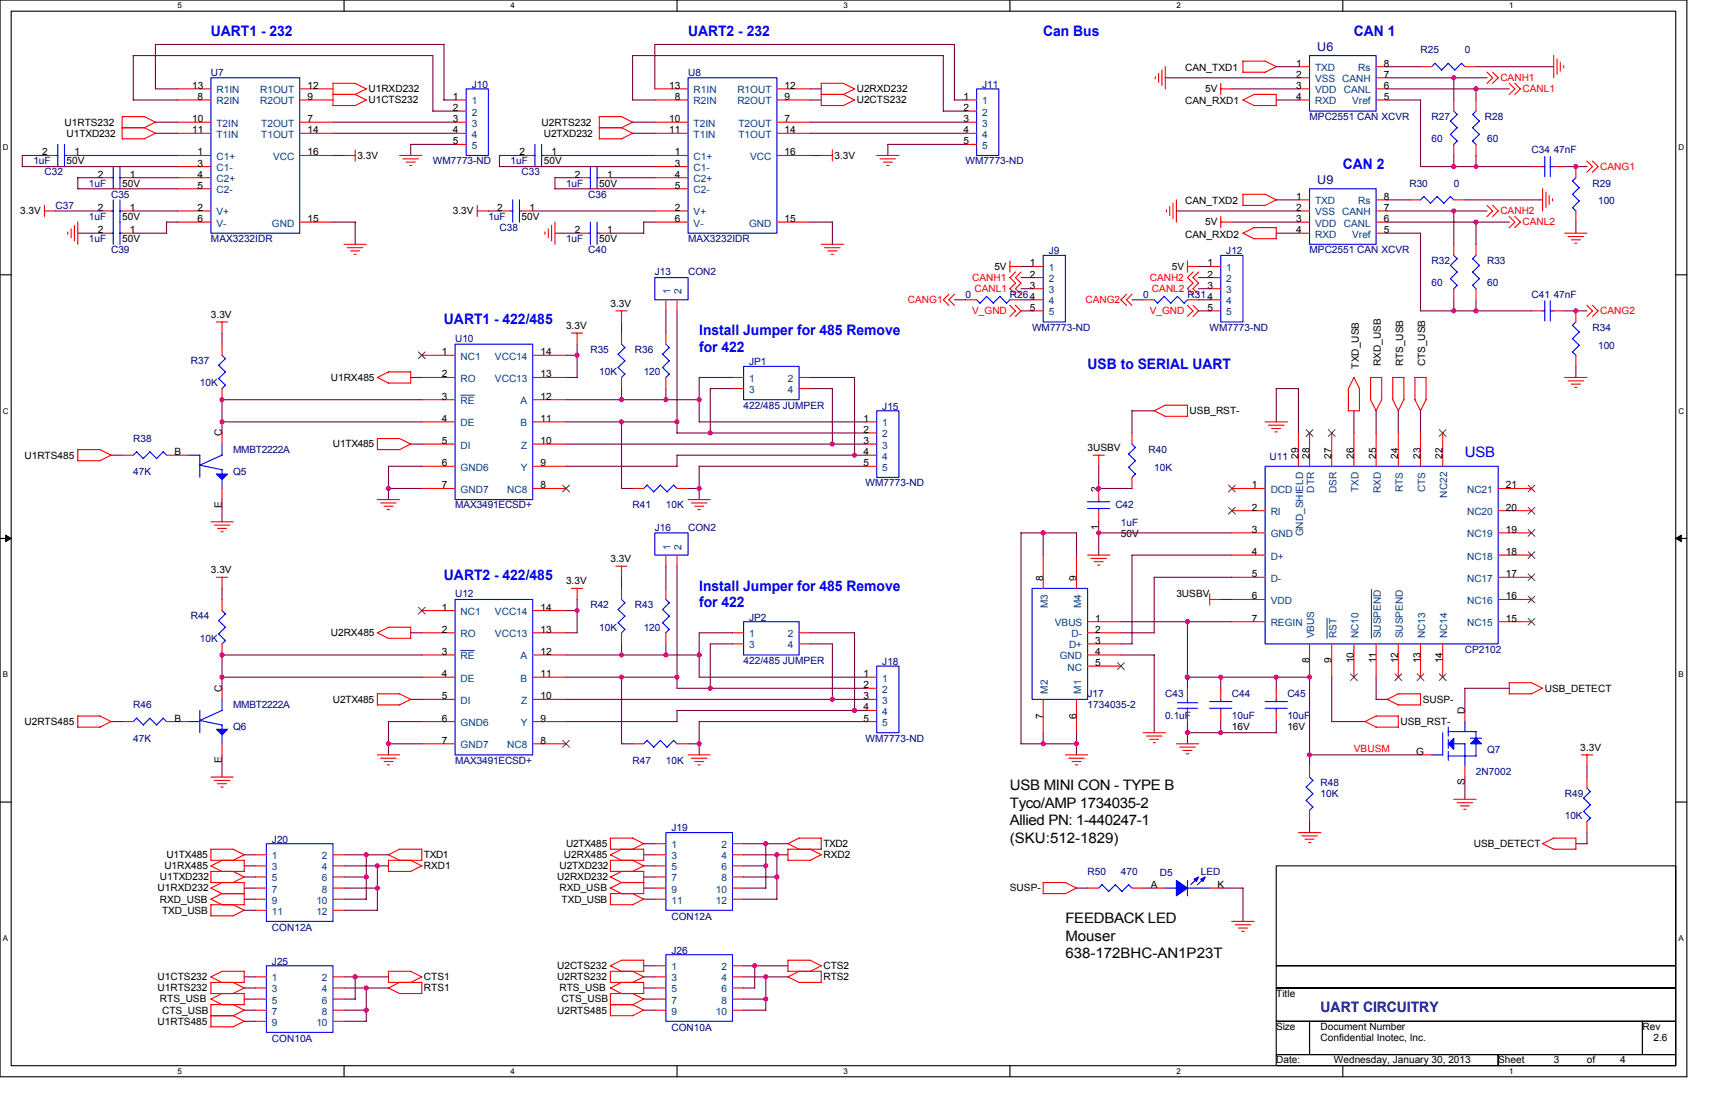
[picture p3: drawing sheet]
<svg xmlns="http://www.w3.org/2000/svg" width="432mm" height="279mm" viewBox="0 0 432 279" stroke-linecap="round" stroke-linejoin="round" font-family="sans-serif">
<defs><g id="words">
<g font-size="3.6" fill="#00f">
<text x="53.1" y="9">UART1 - 232</text>
<text x="173.2" y="9">UART2 - 232</text>
<text x="262.7" y="9">Can Bus</text>
<text x="340.9" y="9">CAN 1</text>
<text x="338.1" y="42.5">CAN 2</text>
<text x="111.8" y="81.6">UART1 - 422/485</text>
<text x="176" y="84.4">Install Jumper for 485 Remove</text>
<text x="176" y="88.6">for 422</text>
<text x="273.8" y="92.8">USB to SERIAL UART</text>
<text x="368.8" y="115.1">USB</text>
<text x="111.8" y="145.9">UART2 - 422/485</text>
<text x="176" y="148.7">Install Jumper for 485 Remove</text>
<text x="176" y="152.9">for 422</text>
</g>
<g font-size="3.6">
<text x="254.3" y="198.9">USB MINI CON - TYPE B</text>
<text x="254.3" y="203.3">Tyco/AMP 1734035-2</text>
<text x="254.3" y="207.7">Allied PN: 1-440247-1</text>
<text x="254.3" y="212.1">(SKU:512-1829)</text>
<text x="268.2" y="232.4">FEEDBACK LED</text>
<text x="268.2" y="236.8">Mouser</text>
<text x="268.2" y="241.2">638-172BHC-AN1P23T</text>
</g>
<text font-size="3.6" fill="#0000a0" x="332.5" y="254.8">UART CIRCUITRY</text>
<g font-size="3.1" fill="#000080">
<text x="331.7" y="12.8">U6</text>
<text x="331.7" y="46.4">U9</text>
</g>
<g font-size="2.5">
<text x="298.4" y="17.9">CAN_TXD1</text>
<text x="326.4" y="16.8">1</text>
<text x="348.4" y="16.8">8</text>
<text x="48.4" y="22.4">13</text>
<text x="77.4" y="22.4">12</text>
<text x="92.8" y="23.2">U1RXD232</text>
<text x="168.5" y="22.4">13</text>
<text x="197.5" y="22.4">12</text>
<text x="215.7" y="23.2">U2RXD232</text>
<text x="303.4" y="23.2">5V</text>
<text x="326.4" y="19.6">2</text>
<text x="326.4" y="22.4">3</text>
<text x="348.4" y="22.4">6</text>
<text x="348.4" y="19.6">7</text>
<text x="49.8" y="25.1">8</text>
<text x="77.4" y="25.1">9</text>
<text x="92.8" y="26">U1CTS232</text>
<text x="114" y="25.1">1</text>
<text x="114" y="27.9">2</text>
<text x="169.9" y="25.1">8</text>
<text x="197.5" y="25.1">9</text>
<text x="215.7" y="26">U2CTS232</text>
<text x="242.5" y="25.1">1</text>
<text x="242.5" y="27.9">2</text>
<text x="298.4" y="26.3">CAN_RXD1</text>
<text x="326.4" y="25.1">4</text>
<text x="348.4" y="25.1">5</text>
<text x="16.2" y="31.6">U1RTS232</text>
<text x="16.8" y="34.4">U1TXD232</text>
<text x="48.4" y="30.7">10</text>
<text x="48.4" y="33.5">11</text>
<text x="77.4" y="33.5">14</text>
<text x="77.4" y="30.7">7</text>
<text x="114" y="30.7">3</text>
<text x="114" y="33.5">4</text>
<text x="136.4" y="31.6">U2RTS232</text>
<text x="136.9" y="34.4">U2TXD232</text>
<text x="168.5" y="30.7">10</text>
<text x="168.5" y="33.5">11</text>
<text x="197.5" y="33.5">14</text>
<text x="197.5" y="30.7">7</text>
<text x="242.5" y="30.7">3</text>
<text x="242.5" y="33.5">4</text>
<text x="10.6" y="39.1">2</text>
<text x="16.8" y="41.4">50V</text>
<text x="18.7" y="39.1">1</text>
<text x="49.8" y="39.1">1</text>
<text x="49.8" y="41.9">3</text>
<text x="77.4" y="39.1">16</text>
<text x="90" y="40">3.3V</text>
<text x="114" y="36.3">5</text>
<text x="130.8" y="39.1">2</text>
<text x="136.9" y="41.4">50V</text>
<text x="138.9" y="39.1">1</text>
<text x="169.9" y="39.1">1</text>
<text x="169.9" y="41.9">3</text>
<text x="197.5" y="39.1">16</text>
<text x="210.1" y="40">3.3V</text>
<text x="242.5" y="36.3">5</text>
<text x="24.6" y="44.7">2</text>
<text x="30.8" y="47">50V</text>
<text x="32.7" y="44.7">1</text>
<text x="49.8" y="44.7">4</text>
<text x="49.8" y="47.5">5</text>
<text x="144.8" y="44.7">2</text>
<text x="150.9" y="47">50V</text>
<text x="152.8" y="44.7">1</text>
<text x="169.9" y="44.7">4</text>
<text x="169.9" y="47.5">5</text>
<text x="5.1" y="54">3.3V</text>
<text x="24.6" y="53.1">2</text>
<text x="32.7" y="53.1">1</text>
<text x="49.8" y="53.1">2</text>
<text x="114" y="54">3.3V</text>
<text x="125.2" y="53.1">2</text>
<text x="133.3" y="53.1">1</text>
<text x="169.9" y="53.1">2</text>
<text x="298.4" y="51.4">CAN_TXD2</text>
<text x="326.4" y="50.3">1</text>
<text x="326.4" y="53.1">2</text>
<text x="348.4" y="53.1">7</text>
<text x="348.4" y="50.3">8</text>
<text x="24.6" y="58.7">2</text>
<text x="30.8" y="55.4">50V</text>
<text x="32.7" y="58.7">1</text>
<text x="49.8" y="55.9">6</text>
<text x="77.4" y="55.9">15</text>
<text x="131.3" y="55.4">50V</text>
<text x="144.8" y="58.7">2</text>
<text x="152.8" y="58.7">1</text>
<text x="169.9" y="55.9">6</text>
<text x="197.5" y="55.9">15</text>
<text x="298.4" y="59.8">CAN_RXD2</text>
<text x="303.4" y="56.7">5V</text>
<text x="326.4" y="55.9">3</text>
<text x="326.4" y="58.7">4</text>
<text x="348.4" y="58.7">5</text>
<text x="348.4" y="55.9">6</text>
<text x="30.8" y="60.9">50V</text>
<text x="150.9" y="60.9">50V</text>
<text x="250.4" y="67.9">5V</text>
<text x="259.3" y="67.1">1</text>
<text x="259.3" y="69.8">2</text>
<text x="295.1" y="67.9">5V</text>
<text x="304" y="67.1">1</text>
<text x="304" y="69.8">2</text>
<text x="153.7" y="77.2">3.3V</text>
<text x="259.3" y="72.6">3</text>
<text x="304" y="72.6">3</text>
<text x="53.1" y="79.9">3.3V</text>
<text x="142.5" y="82.7">3.3V</text>
<text x="259.3" y="78.2">5</text>
<text x="304" y="78.2">5</text>
<text x="111.2" y="89.4">1</text>
<text x="136.1" y="89.4">14</text>
<text x="83.3" y="95.9">U1RX485</text>
<text x="111.2" y="95">2</text>
<text x="136.1" y="95">13</text>
<text x="342.1" y="92.8" transform="rotate(-90 342.1 92.8)">TXD_USB</text>
<text x="347.7" y="92.2" transform="rotate(-90 347.7 92.2)">RXD_USB</text>
<text x="353.3" y="92.2" transform="rotate(-90 353.3 92.2)">RTS_USB</text>
<text x="358.9" y="92.2" transform="rotate(-90 358.9 92.2)">CTS_USB</text>
<text x="111.2" y="100.6">3</text>
<text x="136.1" y="100.6">12</text>
<text x="111.2" y="106.2">4</text>
<text x="136.1" y="106.2">11</text>
<text x="217.4" y="106.2">1</text>
<text x="299.5" y="104.2">USB_RST-</text>
<text x="55.9" y="109.8" transform="rotate(-90 55.9 109.8)">C</text>
<text x="83.8" y="112.6">U1TX485</text>
<text x="111.2" y="111.8">5</text>
<text x="136.1" y="111.8">10</text>
<text x="217.4" y="109">2</text>
<text x="217.4" y="111.8">3</text>
<text x="273.8" y="113.5">3USBV</text>
<text x="6.2" y="115.4">U1RTS485</text>
<text x="43.9" y="114.6">B</text>
<text x="111.2" y="117.3">6</text>
<text x="136.1" y="117.3">9</text>
<text x="217.4" y="114.6">4</text>
<text x="217.4" y="117.3">5</text>
<text x="326.9" y="115.4" transform="rotate(-90 326.9 115.4)">29</text>
<text x="329.7" y="115.4" transform="rotate(-90 329.7 115.4)">28</text>
<text x="335.3" y="115.4" transform="rotate(-90 335.3 115.4)">27</text>
<text x="340.9" y="115.4" transform="rotate(-90 340.9 115.4)">26</text>
<text x="346.5" y="115.4" transform="rotate(-90 346.5 115.4)">25</text>
<text x="352" y="115.4" transform="rotate(-90 352 115.4)">24</text>
<text x="357.6" y="115.4" transform="rotate(-90 357.6 115.4)">23</text>
<text x="363.2" y="115.4" transform="rotate(-90 363.2 115.4)">22</text>
<text x="111.2" y="122.9">7</text>
<text x="136.1" y="122.9">8</text>
<text x="276.6" y="123.8" transform="rotate(-90 276.6 123.8)">2</text>
<text x="315.2" y="122.9">1</text>
<text x="379.2" y="122.9">21</text>
<text x="55.9" y="127.8" transform="rotate(-90 55.9 127.8)">E</text>
<text x="315.2" y="128.5">2</text>
<text x="379.2" y="128.5">20</text>
<text x="276.6" y="133.4" transform="rotate(-90 276.6 133.4)">1</text>
<text x="282.2" y="135.3">50V</text>
<text x="315.2" y="134.1">3</text>
<text x="379.2" y="134.1">19</text>
<text x="153.7" y="141.4">3.3V</text>
<text x="315.2" y="139.7">4</text>
<text x="379.2" y="139.7">18</text>
<text x="53.1" y="144.2">3.3V</text>
<text x="142.5" y="147">3.3V</text>
<text x="262.6" y="146.2" transform="rotate(-90 262.6 146.2)">8</text>
<text x="271" y="146.2" transform="rotate(-90 271 146.2)">9</text>
<text x="315.2" y="145.3">5</text>
<text x="379.2" y="145.3">17</text>
<text x="111.2" y="153.7">1</text>
<text x="136.1" y="153.7">14</text>
<text x="296.2" y="150.3">3USBV</text>
<text x="315.2" y="150.9">6</text>
<text x="379.2" y="150.9">16</text>
<text x="83.3" y="160.1">U2RX485</text>
<text x="111.2" y="159.3">2</text>
<text x="136.1" y="159.3">13</text>
<text x="275.8" y="156.5">1</text>
<text x="275.8" y="159.3">2</text>
<text x="315.2" y="156.5">7</text>
<text x="379.2" y="156.5">15</text>
<text x="111.2" y="164.8">3</text>
<text x="136.1" y="164.8">12</text>
<text x="275.8" y="162.1">3</text>
<text x="275.8" y="164.8">4</text>
<text x="275.8" y="167.6">5</text>
<text x="329.7" y="166.9" transform="rotate(-90 329.7 166.9)">8</text>
<text x="335.3" y="166.9" transform="rotate(-90 335.3 166.9)">9</text>
<text x="340.9" y="166.9" transform="rotate(-90 340.9 166.9)">10</text>
<text x="346.5" y="166.9" transform="rotate(-90 346.5 166.9)">11</text>
<text x="352" y="166.9" transform="rotate(-90 352 166.9)">12</text>
<text x="357.6" y="166.9" transform="rotate(-90 357.6 166.9)">13</text>
<text x="363.2" y="166.9" transform="rotate(-90 363.2 166.9)">14</text>
<text x="111.2" y="170.4">4</text>
<text x="136.1" y="170.4">11</text>
<text x="217.4" y="170.4">1</text>
<text x="217.4" y="173.2">2</text>
<text x="55.9" y="174.1" transform="rotate(-90 55.9 174.1)">C</text>
<text x="83.8" y="176.9">U2TX485</text>
<text x="111.2" y="176">5</text>
<text x="136.1" y="176">10</text>
<text x="217.4" y="176">3</text>
<text x="217.4" y="178.8">4</text>
<text x="358.2" y="176.9">SUSP-</text>
<text x="368.8" y="179.7" transform="rotate(-90 368.8 179.7)">D</text>
<text x="388.9" y="174.1">USB_DETECT</text>
<text x="6.2" y="182.5">U2RTS485</text>
<text x="43.9" y="181.6">B</text>
<text x="111.2" y="181.6">6</text>
<text x="136.1" y="181.6">9</text>
<text x="217.4" y="181.6">5</text>
<text x="262.6" y="180.9" transform="rotate(-90 262.6 180.9)">7</text>
<text x="271" y="180.9" transform="rotate(-90 271 180.9)">6</text>
<text x="310.2" y="183.9">16V</text>
<text x="324.1" y="183.9">16V</text>
<text x="352.6" y="182.5">USB_RST-</text>
<text x="111.2" y="187.2">7</text>
<text x="136.1" y="187.2">8</text>
<text x="356.5" y="190">G</text>
<text x="397.9" y="188.9">3.3V</text>
<text x="55.9" y="192.1" transform="rotate(-90 55.9 192.1)">E</text>
<text x="368.8" y="197.7" transform="rotate(-90 368.8 197.7)">S</text>
<text x="142.5" y="213.2">U2TX485</text>
<text x="207.3" y="213.2">TXD2</text>
<text x="371.1" y="213.2">USB_DETECT</text>
<text x="40.3" y="221.6">U1TXD232</text>
<text x="41.4" y="218.8">U1RX485</text>
<text x="41.9" y="216">U1TX485</text>
<text x="106.7" y="216">TXD1</text>
<text x="106.7" y="218.8">RXD1</text>
<text x="140.3" y="221.6">U2RXD232</text>
<text x="140.8" y="218.8">U2TXD232</text>
<text x="142" y="216">U2RX485</text>
<text x="207.3" y="216">RXD2</text>
<text x="39.7" y="224.4">U1RXD232</text>
<text x="40.3" y="227.2">RXD_USB</text>
<text x="140.8" y="224.4">RXD_USB</text>
<text x="141.4" y="227.2">TXD_USB</text>
<text x="254.3" y="224.4">SUSP-</text>
<text x="289.8" y="223.5">A</text>
<text x="306.5" y="223.5">K</text>
<text x="40.8" y="230">TXD_USB</text>
<text x="140.3" y="243.9">U2CTS232</text>
<text x="207.3" y="243.9">CTS2</text>
<text x="39.7" y="249.5">U1RTS232</text>
<text x="39.7" y="246.7">U1CTS232</text>
<text x="106.7" y="246.7">CTS1</text>
<text x="106.7" y="249.5">RTS1</text>
<text x="140.3" y="246.7">U2RTS232</text>
<text x="140.8" y="249.5">RTS_USB</text>
<text x="207.3" y="246.7">RTS2</text>
<text x="321.3" y="250.9">Title</text>
<text x="39.7" y="257.9">U1RTS485</text>
<text x="40.3" y="252.3">RTS_USB</text>
<text x="40.8" y="255.1">CTS_USB</text>
<text x="140.3" y="255.1">U2RTS485</text>
<text x="141.4" y="252.3">CTS_USB</text>
<text x="321.3" y="259.3">Size</text>
<text x="332.5" y="259.3">Document Number</text>
<text x="332.5" y="262.1">Confidential Inotec, Inc.</text>
<text x="413.5" y="259.3">Rev</text>
<text x="416.3" y="262.1">2.6</text>
<text x="321.3" y="267.7">Date:</text>
<text x="335.9" y="267.7">Wednesday, January 30, 2013</text>
<text x="377.2" y="267.7">Sheet</text>
<text x="391.2" y="267.7">3</text>
<text x="399.6" y="267.7">of</text>
<text x="407.9" y="267.7">4</text>
</g>
<g font-size="2.5" fill="#004080">
<text x="331.1" y="17.9">TXD</text>
<text x="342" y="17.9">Rs</text>
<text x="54.5" y="23.5">R1IN</text>
<text x="65.5" y="23.5">R1OUT</text>
<text x="174.6" y="23.5">R1IN</text>
<text x="185.7" y="23.5">R1OUT</text>
<text x="331.1" y="20.7">VSS CANH</text>
<text x="331.1" y="23.5">VDD</text>
<text x="338.4" y="23.5">CANL</text>
<text x="54.5" y="26.3">R2IN</text>
<text x="65.5" y="26.3">R2OUT</text>
<text x="118.8" y="26.3">1</text>
<text x="118.8" y="29.1">2</text>
<text x="174.6" y="26.3">R2IN</text>
<text x="185.7" y="26.3">R2OUT</text>
<text x="247.3" y="26.3">1</text>
<text x="247.3" y="29.1">2</text>
<text x="331.1" y="26.3">RXD</text>
<text x="340.5" y="26.3">Vref</text>
<text x="54.5" y="31.9">T2IN</text>
<text x="54.5" y="34.7">T1IN</text>
<text x="65.8" y="34.7">T1OUT</text>
<text x="65.8" y="31.9">T2OUT</text>
<text x="118.8" y="31.9">3</text>
<text x="118.8" y="34.7">4</text>
<text x="174.6" y="31.9">T2IN</text>
<text x="174.6" y="34.7">T1IN</text>
<text x="185.9" y="34.7">T1OUT</text>
<text x="185.9" y="31.9">T2OUT</text>
<text x="247.3" y="31.9">3</text>
<text x="247.3" y="34.7">4</text>
<text x="54.5" y="40.3">C1+</text>
<text x="68.7" y="40.3">VCC</text>
<text x="118.8" y="37.5">5</text>
<text x="174.6" y="40.3">C1+</text>
<text x="188.9" y="40.3">VCC</text>
<text x="247.3" y="37.5">5</text>
<text x="54.5" y="43.1">C1-</text>
<text x="54.5" y="45.8">C2+</text>
<text x="174.6" y="43.1">C1-</text>
<text x="174.6" y="45.8">C2+</text>
<text x="54.5" y="48.6">C2-</text>
<text x="174.6" y="48.6">C2-</text>
<text x="331.1" y="51.4">TXD</text>
<text x="342" y="51.4">Rs</text>
<text x="54.5" y="54.2">V+</text>
<text x="54.5" y="57">V-</text>
<text x="68.5" y="57">GND</text>
<text x="174.6" y="54.2">V+</text>
<text x="174.6" y="57">V-</text>
<text x="188.6" y="57">GND</text>
<text x="331.1" y="54.2">VSS CANH</text>
<text x="331.1" y="57">VDD</text>
<text x="331.1" y="59.8">RXD</text>
<text x="338.4" y="57">CANL</text>
<text x="340.5" y="59.8">Vref</text>
<text x="264.1" y="68.2">1</text>
<text x="264.1" y="71">2</text>
<text x="308.8" y="68.2">1</text>
<text x="308.8" y="71">2</text>
<text x="168.8" y="74.1" transform="rotate(-90 168.8 74.1)">1</text>
<text x="171.6" y="74.1" transform="rotate(-90 171.6 74.1)">2</text>
<text x="264.1" y="73.8">3</text>
<text x="264.1" y="76.6">4</text>
<text x="308.8" y="73.8">3</text>
<text x="308.8" y="76.6">4</text>
<text x="264.1" y="79.4">5</text>
<text x="308.8" y="79.4">5</text>
<text x="116" y="90.6">NC1</text>
<text x="124.6" y="90.6">VCC14</text>
<text x="116" y="96.1">RO</text>
<text x="116" y="101.7">RE</text>
<text x="124.6" y="96.1">VCC13</text>
<text x="131.1" y="101.7">A</text>
<text x="188.6" y="96.1">1</text>
<text x="188.6" y="98.9">3</text>
<text x="198.4" y="98.9">4</text>
<text x="198.4" y="96.1">2</text>
<text x="116" y="107.3">DE</text>
<text x="131.1" y="107.3">B</text>
<text x="222.1" y="107.3">1</text>
<text x="116" y="112.9">DI</text>
<text x="131.2" y="112.9">Z</text>
<text x="222.1" y="110.1">2</text>
<text x="222.1" y="112.9">3</text>
<text x="116" y="118.5">GND6</text>
<text x="131.1" y="118.5">Y</text>
<text x="222.1" y="115.7">4</text>
<text x="222.1" y="118.5">5</text>
<text x="116" y="124.1">GND7</text>
<text x="127.7" y="124.1">NC8</text>
<text x="319.9" y="124.1">DCD</text>
<text x="330.9" y="124" transform="rotate(-90 330.9 124)">DTR</text>
<text x="336.5" y="124.1" transform="rotate(-90 336.5 124.1)">DSR</text>
<text x="342.1" y="123.8" transform="rotate(-90 342.1 123.8)">TXD</text>
<text x="347.6" y="124.1" transform="rotate(-90 347.6 124.1)">RXD</text>
<text x="353.2" y="123.8" transform="rotate(-90 353.2 123.8)">RTS</text>
<text x="358.8" y="123.8" transform="rotate(-90 358.8 123.8)">CTS</text>
<text x="364.4" y="125.3" transform="rotate(-90 364.4 125.3)">NC22</text>
<text x="369.4" y="124.1">NC21</text>
<text x="319.9" y="129.7">RI</text>
<text x="369.4" y="129.7">NC20</text>
<text x="319.9" y="135.3">GND</text>
<text x="328.1" y="135" transform="rotate(-90 328.1 135)">GND_SHIELD</text>
<text x="369.4" y="135.3">NC19</text>
<text x="168.8" y="138.3" transform="rotate(-90 168.8 138.3)">1</text>
<text x="171.6" y="138.3" transform="rotate(-90 171.6 138.3)">2</text>
<text x="319.9" y="140.8">D+</text>
<text x="369.4" y="140.8">NC18</text>
<text x="319.9" y="146.4">D-</text>
<text x="369.4" y="146.4">NC17</text>
<text x="116" y="154.8">NC1</text>
<text x="124.6" y="154.8">VCC14</text>
<text x="263.8" y="153" transform="rotate(-90 263.8 153)">M3</text>
<text x="272.2" y="153" transform="rotate(-90 272.2 153)">M4</text>
<text x="319.9" y="152">VDD</text>
<text x="369.4" y="152">NC16</text>
<text x="116" y="160.4">RO</text>
<text x="124.6" y="160.4">VCC13</text>
<text x="188.6" y="160.4">1</text>
<text x="198.4" y="160.4">2</text>
<text x="265.6" y="157.6">VBUS</text>
<text x="269.8" y="160.4">D-</text>
<text x="319.9" y="157.6">REGIN</text>
<text x="330.9" y="160.7" transform="rotate(-90 330.9 160.7)">VBUS</text>
<text x="336.5" y="160.7" transform="rotate(-90 336.5 160.7)">RST</text>
<text x="342.1" y="160.7" transform="rotate(-90 342.1 160.7)">NC10</text>
<text x="347.6" y="160.7" transform="rotate(-90 347.6 160.7)">SUSPEND</text>
<text x="353.2" y="160.7" transform="rotate(-90 353.2 160.7)">SUSPEND</text>
<text x="358.8" y="160.7" transform="rotate(-90 358.8 160.7)">NC13</text>
<text x="364.4" y="160.7" transform="rotate(-90 364.4 160.7)">NC14</text>
<text x="369.4" y="157.6">NC15</text>
<text x="116" y="166">RE</text>
<text x="131.1" y="166">A</text>
<text x="188.6" y="163.2">3</text>
<text x="198.4" y="163.2">4</text>
<text x="266.8" y="166">GND</text>
<text x="269.2" y="163.2">D+</text>
<text x="116" y="171.6">DE</text>
<text x="131.1" y="171.6">B</text>
<text x="222.1" y="171.6">1</text>
<text x="268.8" y="168.8">NC</text>
<text x="116" y="177.2">DI</text>
<text x="131.2" y="177.2">Z</text>
<text x="222.1" y="174.4">2</text>
<text x="222.1" y="177.2">3</text>
<text x="222.1" y="180">4</text>
<text x="263.8" y="174.6" transform="rotate(-90 263.8 174.6)">M2</text>
<text x="272.2" y="174.6" transform="rotate(-90 272.2 174.6)">M1</text>
<text x="116" y="182.8">GND6</text>
<text x="131.1" y="182.8">Y</text>
<text x="222.1" y="182.8">5</text>
<text x="116" y="188.3">GND7</text>
<text x="127.7" y="188.3">NC8</text>
<text x="169.1" y="213.5">1</text>
<text x="181.6" y="213.5">2</text>
<text x="68.5" y="216.3">1</text>
<text x="68.5" y="219.1">3</text>
<text x="68.5" y="221.9">5</text>
<text x="81" y="216.3">2</text>
<text x="81" y="219.1">4</text>
<text x="81" y="221.9">6</text>
<text x="169.1" y="216.3">3</text>
<text x="169.1" y="219.1">5</text>
<text x="169.1" y="221.9">7</text>
<text x="181.6" y="216.3">4</text>
<text x="181.6" y="219.1">6</text>
<text x="181.6" y="221.9">8</text>
<text x="68.5" y="224.7">7</text>
<text x="68.5" y="227.5">9</text>
<text x="79.7" y="227.5">10</text>
<text x="81" y="224.7">8</text>
<text x="169.1" y="224.7">9</text>
<text x="169.1" y="227.5">11</text>
<text x="180.2" y="224.7">10</text>
<text x="180.2" y="227.5">12</text>
<text x="68.5" y="230.3">11</text>
<text x="79.7" y="230.3">12</text>
<text x="169.1" y="244.2">1</text>
<text x="181.6" y="244.2">2</text>
<text x="68.5" y="247">1</text>
<text x="68.5" y="249.8">3</text>
<text x="81" y="247">2</text>
<text x="81" y="249.8">4</text>
<text x="169.1" y="247">3</text>
<text x="169.1" y="249.8">5</text>
<text x="181.6" y="247">4</text>
<text x="181.6" y="249.8">6</text>
<text x="68.5" y="252.6">5</text>
<text x="68.5" y="255.4">7</text>
<text x="81" y="252.6">6</text>
<text x="81" y="255.4">8</text>
<text x="169.1" y="252.6">7</text>
<text x="169.1" y="255.4">9</text>
<text x="180.2" y="255.4">10</text>
<text x="181.6" y="252.6">8</text>
<text x="68.5" y="258.2">9</text>
<text x="79.7" y="258.2">10</text>
</g>
<g font-size="2.5" fill="#000080">
<text x="357.7" y="13.4">R25</text>
<text x="368.8" y="13.4">0</text>
<text x="53.1" y="19">U7</text>
<text x="118.8" y="22.1">J10</text>
<text x="173.2" y="19">U8</text>
<text x="247.3" y="22.1">J11</text>
<text x="329.7" y="30.2">MPC2551 CAN XCVR</text>
<text x="360.4" y="30.2">R27</text>
<text x="360.4" y="35.8">60</text>
<text x="373.9" y="30.2">R28</text>
<text x="374.4" y="35.8">60</text>
<text x="8.4" y="41.4">1uF</text>
<text x="109" y="41.4">WM7773-ND</text>
<text x="128.5" y="41.4">1uF</text>
<text x="243.1" y="41.4">WM7773-ND</text>
<text x="385.6" y="38.6">C34 47nF</text>
<text x="11.2" y="44.2">C32</text>
<text x="22.4" y="47">1uF</text>
<text x="131.3" y="44.2">C33</text>
<text x="142.5" y="47">1uF</text>
<text x="354.9" y="47">R30</text>
<text x="366" y="47">0</text>
<text x="401" y="47">R29</text>
<text x="14" y="52.6">C37</text>
<text x="28" y="49.8">C35</text>
<text x="148.1" y="49.8">C36</text>
<text x="402.4" y="51.4">100</text>
<text x="22.4" y="55.4">1uF</text>
<text x="123" y="55.4">1uF</text>
<text x="125.8" y="58.1">C38</text>
<text x="22.4" y="60.9">1uF</text>
<text x="28" y="63.7">C39</text>
<text x="53.1" y="60.9">MAX3232IDR</text>
<text x="142.5" y="60.9">1uF</text>
<text x="148.1" y="63.7">C40</text>
<text x="173.2" y="60.9">MAX3232IDR</text>
<text x="264.1" y="64">J9</text>
<text x="308.8" y="64">J12</text>
<text x="329.7" y="63.7">MPC2551 CAN XCVR</text>
<text x="164.9" y="69.3">J13</text>
<text x="173.2" y="69.3">CON2</text>
<text x="360.4" y="66.5">R32</text>
<text x="374.4" y="66.5">R33</text>
<text x="243.1" y="74.9">0</text>
<text x="254.3" y="74.9">R264</text>
<text x="287.8" y="74.9">0</text>
<text x="299" y="74.9">R314</text>
<text x="360.4" y="72.1">60</text>
<text x="374.4" y="72.1">60</text>
<text x="385.6" y="74.9">C41 47nF</text>
<text x="259.9" y="83.3">WM7773-ND</text>
<text x="304.6" y="83.3">WM7773-ND</text>
<text x="401" y="83.3">R34</text>
<text x="114.6" y="86.1">U10</text>
<text x="148.7" y="88.9">R35</text>
<text x="159.8" y="88.9">R36</text>
<text x="402.4" y="87.8">100</text>
<text x="48.1" y="91.7">R37</text>
<text x="150.9" y="94.5">10K</text>
<text x="162.1" y="94.5">120</text>
<text x="188.6" y="91.9">JP1</text>
<text x="50.3" y="97.3">10K</text>
<text x="187.2" y="102.8">422/485 JUMPER</text>
<text x="222.1" y="103.1">J15</text>
<text x="33.5" y="111.2">R38</text>
<text x="33.5" y="119.6">47K</text>
<text x="58.7" y="119.6">Q5</text>
<text x="58.7" y="114">MMBT2222A</text>
<text x="289.2" y="114">R40</text>
<text x="290.6" y="118.5">10K</text>
<text x="319.7" y="115.7">U11</text>
<text x="218" y="122.4">WM7773-ND</text>
<text x="114.6" y="128">MAX3491ECSD+</text>
<text x="159.3" y="128">R41</text>
<text x="167.7" y="128">10K</text>
<text x="280.8" y="128">C42</text>
<text x="164.9" y="133.6">J16</text>
<text x="173.2" y="133.6">CON2</text>
<text x="282.2" y="132.5">1uF</text>
<text x="48.1" y="155.9">R44</text>
<text x="114.6" y="150.3">U12</text>
<text x="148.7" y="153.1">R42</text>
<text x="159.8" y="153.1">R43</text>
<text x="50.3" y="161.5">10K</text>
<text x="150.9" y="158.7">10K</text>
<text x="162.1" y="158.7">120</text>
<text x="188.6" y="156.2">JP2</text>
<text x="187.2" y="167.1">422/485 JUMPER</text>
<text x="222.1" y="167.4">J18</text>
<text x="368.8" y="164.3">CP2102</text>
<text x="33.5" y="178.3">R46</text>
<text x="58.7" y="178.3">MMBT2222A</text>
<text x="273.8" y="175.5">J17</text>
<text x="273.8" y="178.3">1734035-2</text>
<text x="293.4" y="175.5">C43</text>
<text x="310.2" y="175.5">C44</text>
<text x="324.1" y="175.5">C45</text>
<text x="58.7" y="183.9">Q6</text>
<text x="293.4" y="181.1">0.1uF</text>
<text x="310.2" y="181.1">10uF</text>
<text x="324.1" y="181.1">10uF</text>
<text x="33.5" y="186.7">47K</text>
<text x="218" y="186.7">WM7773-ND</text>
<text x="374.4" y="189.5">Q7</text>
<text x="114.6" y="192.3">MAX3491ECSD+</text>
<text x="159.3" y="192.3">R47</text>
<text x="167.7" y="192.3">10K</text>
<text x="332.5" y="197.8">R48</text>
<text x="371.6" y="195.1">2N7002</text>
<text x="332.5" y="200.6">10K</text>
<text x="394" y="200.6">R49</text>
<text x="169.1" y="209.3">J19</text>
<text x="394" y="206.2">10K</text>
<text x="68.5" y="212.1">J20</text>
<text x="273.8" y="220.2">R50</text>
<text x="282.2" y="220.2">470</text>
<text x="292" y="220.5">D5</text>
<text x="302.3" y="220.2">LED</text>
<text x="169.1" y="231.6">CON12A</text>
<text x="68.5" y="234.4">CON12A</text>
<text x="68.5" y="242.8">J25</text>
<text x="169.1" y="240">J26</text>
<text x="68.5" y="262.4">CON10A</text>
<text x="169.1" y="259.6">CON10A</text>
</g>
<g font-size="2.5" fill="#f00">
<text x="377.8" y="20.4">CANH1</text>
<text x="383.3" y="23.2">CANL1</text>
<text x="402.9" y="42.8">CANG1</text>
<text x="377.8" y="54">CANH2</text>
<text x="383.3" y="56.7">CANL2</text>
<text x="244.8" y="70.7">CANH1</text>
<text x="289.5" y="70.7">CANH2</text>
<text x="228.6" y="76.3">CANG1</text>
<text x="245.3" y="73.5">CANL1</text>
<text x="273.3" y="76.3">CANG2</text>
<text x="290" y="73.5">CANL2</text>
<text x="244.8" y="79.1">V_GND</text>
<text x="289.5" y="79.1">V_GND</text>
<text x="402.9" y="79.1">CANG2</text>
<text x="340.9" y="189.2">VBUSM</text>
</g>
<g font-size="2">
<text x="44.7" y="2.1">5</text>
<text x="128.5" y="2.1">4</text>
<text x="212.4" y="2.1">3</text>
<text x="296.2" y="2.1">2</text>
<text x="380" y="2.1">1</text>
<text x=".7" y="37.8">D</text>
<text x="422.6" y="37.8">D</text>
<text x=".7" y="104.1">C</text>
<text x="422.6" y="104.1">C</text>
<text x=".7" y="170.5">B</text>
<text x="422.6" y="170.5">B</text>
<text x=".7" y="236.9">A</text>
<text x="422.6" y="236.9">A</text>
<text x="44.7" y="270.3">5</text>
<text x="128.5" y="270.3">4</text>
<text x="212.4" y="270.3">3</text>
<text x="296.2" y="270.3">2</text>
<text x="380" y="270.3">1</text>
</g>
</g></defs>
<path d="M0 0h424.7v271h-424.7zM2.8 2.8h419.1v265.4h-419.1z" fill="none" stroke="#000" stroke-width=".28"/>
<g fill="#fff">
<path d="M44.7 .3h1.1v2.2h-1.1z"/>
<path d="M44.7 268.5h1.1v2.3h-1.1z"/>
</g>
<path d="M86.6 0v2.8M86.6 268.2v2.8" fill="none" stroke="#000" stroke-width=".28"/>
<g fill="#fff">
<path d="M128.5 .3h1.2v2.2h-1.2z"/>
<path d="M128.5 268.5h1.2v2.3h-1.2z"/>
</g>
<path d="M170.5 0v2.8M170.5 268.2v2.8" fill="none" stroke="#000" stroke-width=".28"/>
<g fill="#fff">
<path d="M212.4 .3h1.1v2.2h-1.1z"/>
<path d="M212.4 268.5h1.1v2.3h-1.1z"/>
</g>
<path d="M254.3 0v2.8M254.3 268.2v2.8" fill="none" stroke="#000" stroke-width=".28"/>
<g fill="#fff">
<path d="M296.2 .3h1.1v2.2h-1.1z"/>
<path d="M296.2 268.5h1.1v2.3h-1.1z"/>
</g>
<path d="M338.1 0v2.8M338.1 268.2v2.8" fill="none" stroke="#000" stroke-width=".28"/>
<g fill="#fff">
<path d="M380 .3h1.1v2.2h-1.1z"/>
<path d="M380 268.5h1.1v2.3h-1.1z"/>
<path d="M.7 36h1.5v2.2h-1.5z"/>
<path d="M422.6 36h1.5v2.2h-1.5z"/>
<path d="M.7 102.3h1.5v2.3h-1.5z"/>
<path d="M422.6 102.3h1.5v2.3h-1.5z"/>
</g>
<path d="M0 69.2h2.8M421.9 69.2h2.8" fill="none" stroke="#000" stroke-width=".28"/>
<g fill="#fff">
<path d="M.7 168.7h1.4v2.2h-1.4z"/>
<path d="M422.6 168.7h1.3v2.2h-1.3z"/>
</g>
<path d="M0 135.5h2.8M421.9 135.5h2.8" fill="none" stroke="#000" stroke-width=".28"/>
<path d="M1.4 134.7l1.4 .8-1.4 .8zM421.9 135.5l1.4-.8v1.6z" fill="#000" stroke="#000" stroke-width=".25"/>
<g fill="#fff">
<path d="M.7 235.1h1.4v2.2h-1.4z"/>
<path d="M422.6 235.1h1.4v2.2h-1.4z"/>
</g>
<path d="M0 201.9h2.8M321.3 218h100.6v25.1h-100.6zM421.9 201.9h2.8M321.3 243.1h100.6v5.6h-100.6zM321.3 248.7h100.6v8.4h-100.6zM321.3 257.1h8.4v8.4h-8.4zM329.7 257.1h83.8v8.4h-83.8zM413.5 257.1h8.4v8.4h-8.4zM321.3 265.5h55.9v2.7h-55.9zM377.2 265.5h44.7v2.7h-44.7z" fill="none" stroke="#000" stroke-width=".28"/>
<g fill="none" stroke="#f00" stroke-width=".28">
<path d="M290.9 19.3v.6M291.7 18.5v2.2M292.5 17.6v3.9M293.4 16.8v5.6M312.9 15.4h5.6M312.9 15.4v2.8h5.7l2.8-1.4M318.5 15.4l2.8 1.4M326.9 16.8h2.8M326.9 19.6h2.8M346.5 16.8h2.8M346.5 19.6h2.8M357.7 16.8h2.7"/>
<path d="M368.8 16.8h2.8M374.4 18.2l1.4 1.4-1.4 1.4M375.8 18.2l1.4 1.4-1.4 1.4M391.2 14v5.6M392 14.8v3.9M392.9 15.7v2.2M393.7 16.5v.6M11.2 39.1h2.8M16.8 39.1h2.8M30.7 29.4l5.6-.1 2.8 1.5M30.7 32.2h5.7M30.8 29.4v5.6"/>
<path d="M30.8 34.9h5.6M36.3 32.1l2.8 1.4-2.8 1.4M39.2 30.7l-2.9 1.5M44.7 39.1h8.4M44.7 22.4h8.4M44.7 25.2h8.4M44.7 30.8h8.4M44.7 33.5h8.4M75.5 39.1h8.3M75.5 22.4h8.3M75.5 25.2h8.3M75.5 30.8h8.3"/>
<path d="M75.5 33.5h8.3M83.8 23.8h5.7l2.7 1.4-2.8 1.4M86.6 39.1h2.8M89.4 37.7v2.8M92.2 22.4l-2.8 1.4M92.2 22.4l-2.7-1.4h-5.7v5.6h5.6M100.6 39.1h5.6M101.4 40h3.9M114.6 25.2h2.8M114.6 28h2.8M114.6 30.8h2.8M114.6 33.5h2.8"/>
<path d="M114.6 36.3h2.8M131.3 39.1h2.8M136.9 39.1h2.8M156.5 32.1l2.8 1.4M159.3 30.8l-2.8-1.4h-5.6v5.6M159.3 30.7l-2.8 1.5h-5.6M159.3 33.5l-2.8 1.4h-5.6M164.9 39.1h8.3M164.9 22.4h8.3M164.9 25.2h8.3M164.9 30.8h8.3M164.9 33.5h8.3"/>
<path d="M195.6 39.1h8.4M195.6 22.4h8.4M195.6 25.2h8.4M195.6 30.8h8.4M195.6 33.5h8.4M206.8 39.1h2.8M206.8 23.8h5.6M209.6 37.7v2.8M212.4 23.8l2.8 1.4M215.2 22.4l-2.9 1.4M215.2 22.4l-2.8-1.4h-5.6v5.6h5.6l2.8-1.4M220.7 39.1h5.6"/>
<path d="M221.6 40h3.9M243.1 25.2h2.8M243.1 28h2.8M243.1 30.8h2.8M243.1 33.5h2.8M243.1 36.3h2.8M307.4 21v2.8M307.4 22.4h2.8M312.9 25.2l2.9 1.4M321.3 23.7v2.9h-5.6M321.3 23.8h-5.6l-2.8 1.4M326.9 22.4h2.8"/>
<path d="M326.9 25.2h2.8M346.5 22.4h2.8M346.5 25.2h2.8M366 25.2v2.8M366 36.3v2.8M371.6 25.2v2.8M371.6 36.3v2.8M380 21l1.4 1.4-1.4 1.4M381.4 21l1.4 1.4-1.4 1.4M11.2 53.1h2.8M11.2 51.7v2.8M17.1 58.4v.6"/>
<path d="M17.9 57.6v2.2M18.7 56.7v3.9M19.6 55.9v5.6M25.2 53.1h2.8M25.2 58.7h2.8M25.2 44.7h2.8M30.8 53.1h2.7M30.8 58.7h2.7M30.8 44.7h2.7M44.7 53.1h8.4M44.7 55.9h8.4M44.7 41.9h8.4"/>
<path d="M44.7 44.7h8.4M44.7 47.5h8.4M75.5 55.9h8.3M102.3 40.8h2.2M103.1 41.7h.6M120.2 53.1h2.8M120.2 51.7v2.8M125.8 53.1h2.7M131.3 53.1h2.8M137.2 58.4v.6M138 57.6v2.2M138.9 56.7v3.9"/>
<path d="M139.7 55.9v5.6M145.3 58.7h2.8M145.3 44.7h2.8M150.9 58.7h2.8M150.9 44.7h2.8M164.9 53.1h8.3M164.9 55.9h8.3M164.9 41.9h8.3M164.9 44.7h8.3M164.9 47.5h8.3M195.6 55.9h8.4M222.4 40.8h2.3"/>
<path d="M223.2 41.7h.6M293.7 52.8v.6M294.5 52v2.3M295.3 51.1v4M296.2 50.3v5.6M307.4 55.9h2.8M307.4 54.5v2.8M312.9 58.7l2.8-1.4h5.6v2.8h-5.6M312.9 48.9h5.6M312.9 58.7l2.9 1.4M318.5 48.9l2.8 1.4-2.8 1.4h-5.6v-2.8M326.9 53.1h2.8"/>
<path d="M326.9 55.9h2.8M326.9 58.7h2.8M326.9 50.3h2.8M346.5 53.1h2.8M346.5 55.9h2.8M346.5 58.7h2.8M346.5 50.3h2.8M354.9 50.3h2.8M366 50.3h2.8M374.4 51.7l1.4 1.4-1.4 1.4M375.8 51.7l1.4 1.4-1.4 1.4M380 54.5l1.4 1.4-1.4 1.4"/>
<path d="M381.4 54.5l1.4 1.4-1.4 1.4M385.6 41.9h2.8M388.4 47.5v5.6M389.2 48.3v4M390.1 49.2v2.3M390.9 50v.6M391.2 41.9h2.8M394 58.7h5.6M394.8 59.5h3.9M396.8 41.9v2.8M396.8 53.1v2.8M399.5 40.5l1.5 1.4-1.5 1.4"/>
<path d="M400.9 40.5l1.5 1.4-1.5 1.4M86.6 61.5h5.6M87.5 62.3h3.9M88.3 63.2h2.3M89.1 64h.6M155.1 78.3h2.8M156.5 78.3v2.8M167.7 75.5v2.8M170.5 75.5v2.8M206.8 61.5h5.6M207.6 62.3h3.9M208.4 63.2h2.3"/>
<path d="M209.3 64h.5M238.9 74l-1.4 1.5 1.4 1.4M240.3 74l-1.4 1.5 1.4 1.4M243.1 75.5h2.8M254.3 76.8l1.4 1.5-1.4 1.4M254.3 67.1h2.8M254.3 65.7v2.8M254.3 75.5h2.8M255.7 76.8l1.4 1.5-1.4 1.4M255.7 68.5l-1.4 1.4 1.4 1.4M255.7 71.2l-1.4 1.5 1.4 1.4M257.1 68.5l-1.4 1.4 1.4 1.4"/>
<path d="M257.1 71.2l-1.4 1.5 1.4 1.4M259.9 67.1h2.8M259.9 78.3h2.8M259.9 69.9h2.8M259.9 72.7h2.8M259.9 75.5h2.8M283.6 74l-1.4 1.5 1.4 1.4M285 74l-1.4 1.5 1.4 1.4M287.8 75.5h2.8M299 76.8l1.4 1.5-1.4 1.4M299 67.1h2.8M299 65.7v2.8"/>
<path d="M299 75.5h2.8M300.4 76.8l1.4 1.5-1.4 1.4M300.4 71.2l-1.4 1.5 1.4 1.4M300.4 68.5l-1.4 1.4 1.4 1.4M301.8 71.2l-1.4 1.5 1.4 1.4M301.8 68.5l-1.4 1.4 1.4 1.4M304.6 67.1h2.8M304.6 78.3h2.8M304.6 69.9h2.8M304.6 72.7h2.8M304.6 75.5h2.8M366 61.5v2.8"/>
<path d="M366 72.7v2.8M371.6 61.5v2.8M371.6 72.7v2.8M385.6 78.3h2.8M391.2 78.3h2.8M395.6 60.4h2.3M396.5 61.2h.5M396.8 78.3v2.7M399.5 76.8l1.5 1.5-1.5 1.4M400.9 76.8l1.5 1.5-1.5 1.4M54.5 81h2.8M55.9 81v2.9"/>
<path d="M55.9 86.6v2.8M55.9 97.8v2.8M95 95l2.8 1.4h5.6v-2.8h-5.6l-2.8 1.4M106.2 95h8.4M106.2 89.4h8.4M134.1 95h8.4M134.1 89.4h8.4M143.9 83.8h2.8M145.3 83.8v2.9M156.5 83.8v2.8M156.5 95v2.8M167.7 83.8v2.8"/>
<path d="M167.7 95v2.8M184.4 95h2.8M184.4 97.8h2.8M201.2 95h2.8M201.2 97.8h2.8M340.9 95l1.4 2.8v5.6h-2.8M340.9 95l-1.4 2.8v5.6M345.1 95h2.8v5.6M345.1 95v5.6l1.4 2.8 1.4-2.8M350.7 95h2.8M350.7 95l-.1 5.6 1.5 2.8 1.4-2.8M353.5 95v5.6"/>
<path d="M356.3 95h2.8M356.3 95v5.6M359.1 95v5.6M394 95h5.6M394.8 95.9h3.9M395.6 96.7h2.3M396.5 97.5h.5M396.8 89.4v2.8M25.1 113.2l2.9 1.4M25.2 113.2h-5.6v2.8M28 114.6l-2.8 1.4h-5.6M30.8 114.6h2.7"/>
<path d="M41.9 114.6h5.6M55.9 109v2.8M95 110.4h5.6M95 110.4v2.8h5.6M100.6 110.4l2.8 1.4-2.8 1.4M106.2 106.2h8.4M106.2 111.8h8.4M106.2 117.4h8.4M106.2 100.6h8.4M134.1 106.2h8.4M134.1 111.8h8.4M134.1 117.4h8.4"/>
<path d="M134.1 100.6h8.4M218 106.2h2.7M218 114.6h2.7M218 111.8h2.7M218 117.4h2.7M218 109h2.7M275.2 114.6h2.8M276.6 114.6v2.8M285 109v2.8M293.4 102h5.6v2.8h-5.6l-2.8-1.4M293.4 102l-2.8 1.4M318.5 106.2h5.6"/>
<path d="M319.4 107h3.9M320.2 107.9h2.3M321.1 108.7h.5M326.9 109v8.4M329.7 109v8.4M335.3 109v8.4M340.9 109v8.4M346.5 109v8.4M352.1 109v8.4M356.2 100.6l1.5 2.8 1.4-2.8M357.7 109v8.4M363.2 109v8.4"/>
<path d="M53.1 131.3h5.6M54 132.2h3.9M54.8 133h2.2M55.6 133.9h.6M55.9 123v2.8M95 125.8h5.6M95.8 126.6h4M96.7 127.4h2.3M97.5 128.3h.6M106.2 123h8.4M134.1 123h8.4M159.3 123h2.8"/>
<path d="M167.7 139.7v2.8M170.5 123h2.7M170.5 139.7v2.8M173.2 125.8h5.6M174.1 126.6h3.9M174.9 127.4h2.3M175.7 128.3h.6M262.7 139.7v8.4M271 139.7v8.4M273.8 139.7h5.6M276.6 123v2.8M276.6 128.5v2.8"/>
<path d="M285 120.2v2.8M310.2 139.7h8.3M310.2 123h8.3M310.2 128.5h8.3M310.2 134.1h8.3M377.2 139.7h8.4M377.2 123h8.4M377.2 128.5h8.4M377.2 134.1h8.4M54.5 145.3h2.8M55.9 145.3v2.8M55.9 150.9v2.8"/>
<path d="M95 159.3l2.8 1.4h5.6v-2.8h-5.6l-2.8 1.4M106.2 159.3h8.4M106.2 153.7h8.4M134.1 159.3h8.4M134.1 153.7h8.4M143.9 148.1h2.8M145.3 148.1v2.8M155.1 142.5h2.8M156.5 142.5v2.8M156.5 148.1v2.8M156.5 159.3v2.8M167.7 148.1v2.8"/>
<path d="M167.7 159.3v2.8M184.4 159.3h2.8M201.2 159.3h2.8M273.8 159.3h8.4M273.8 156.5h8.4M274.7 140.6h3.9M275.5 141.4h2.3M276.3 142.2h.6M304.6 150.9h2.8M304.6 149.5v2.8M310.2 145.3h8.3M310.2 150.9h8.3"/>
<path d="M310.2 156.5h8.3M377.2 145.3h8.4M377.2 150.9h8.4M377.2 156.5h8.4M55.9 162.1v2.8M55.9 173.2v2.8M95 174.6h5.6M95 174.6v2.9l5.6-.1M100.6 174.6l2.8 1.4M103.4 176l-2.8 1.4M106.2 176h8.4M106.2 164.9h8.4"/>
<path d="M106.2 170.5h8.4M134.1 176h8.4M134.1 164.9h8.4M134.1 170.5h8.4M184.4 162.1h2.8M201.2 162.1h2.8M218 176h2.7M218 170.5h2.7M218 173.2h2.7M218 178.8h2.7M262.7 176v8.4M271 176v8.4"/>
<path d="M273.8 162.1h8.4M273.8 164.9h8.4M273.8 167.7h8.4M299 173.2v2.8M299 178.8v2.8M307.4 173.2v2.8M307.4 178.8v2.8M321.3 173.2v2.8M321.3 178.8v2.8M329.7 162.1v8.4M335.3 162.1v8.4M340.9 162.1v8.4"/>
<path d="M346.5 162.1v8.4M352.1 174.6h5.6v2.9l-5.7-.1-2.8-1.4M352.1 162.1v8.4M352.1 174.6l-2.8 1.4M357.7 162.1v8.4M363.2 162.1v8.4M368.8 178.8v2.8M388.4 173.2l-2.8 1.4h-5.6v-2.7h5.6l2.8 1.3M25.1 180.2l2.9 1.4M25.2 180.2h-5.6v2.8h5.6l2.8-1.4M30.8 181.6h2.7M41.9 181.6h5.6"/>
<path d="M53.1 195.6h5.6M54 196.4h3.9M54.8 197.3h2.2M55.6 198.1h.6M55.9 187.2v2.8M95 190h5.6M95.8 190.9h4M96.7 191.7h2.3M97.5 192.5h.6M106.2 187.2h8.4M106.2 181.6h8.4M134.1 187.2h8.4"/>
<path d="M134.1 181.6h8.4M159.3 187.2h2.8M170.5 187.2h2.7M173.2 190h5.6M174.1 190.9h3.9M174.9 191.7h2.3M175.7 192.5h.6M218 181.6h2.7M268.2 190h5.7M269.1 190.9h3.9M269.9 191.7h2.3M270.8 192.5h.5"/>
<path d="M287.8 184.4h5.6M288.6 185.3h4M289.5 186.1h2.2M290.3 186.9h.6M296.2 187.2h5.6M297 188.1h3.9M297.8 188.9h2.3M298.7 189.7h.6M329.7 192.8v2.8M346.5 180.2h5.6M346.5 180.2l-2.8 1.4M352.1 180.2v2.8h-5.6l-2.8-1.4"/>
<path d="M357.7 190h2.7M368.8 192.8v2.8M398.2 190h2.8M399.6 190v2.8M399.6 195.6v2.8M53.1 213.8h5.6l2.8 1.4-2.8 1.4M53.1 213.8v2.8M53.1 219.4v2.8M53.1 216.6l8.4-.1v2.9h-8.4M53.1 218l2.8 1.4M55.9 216.6l-2.8 1.4M58.7 219.3l2.8 1.4-2.8 1.4"/>
<path d="M64.3 215.2h2.8M64.3 218h2.8M83.8 215.2h2.8M83.8 218h2.8M100.6 213.8h5.6v2.8M100.6 213.7l-2.8 1.5 2.8 1.4M103.4 216.5l2.8 1.5M106.2 216.6h-8.4v2.8h5.6l2.8-1.5M153.7 211h5.6M153.7 216.6v2.8h8.4M153.7 211v2.8l8.4-.1v2.9h-8.4M153.7 215.2l2.8 1.4"/>
<path d="M156.5 219.4l-2.8 1.4M156.5 213.8l-2.8 1.4M159.3 210.9l2.8 1.5-2.8 1.4M159.3 216.5l2.8 1.5M162.1 219.3v5.6h-8.4M162.1 217.9l-2.8 1.5M164.9 212.4h2.8M164.9 215.2h2.8M164.9 218h2.8M184.4 212.4h2.8M184.4 215.2h2.8M184.4 218h2.8"/>
<path d="M201.2 211h5.6v2.8h-8.4v2.8M201.2 210.9l-2.8 1.5 2.8 1.4M204 213.7l2.8 1.4-2.8 1.5h-5.6M326.9 209.6h5.6M327.8 210.4h3.9M328.6 211.2h2.2M329.4 212.1h.6M329.7 204v2.8M366 201.2h5.6M366.9 202h3.9M367.7 202.9h2.3M368.6 203.7h.5"/>
<path d="M391.2 211h5.6M391.2 210.9l-2.8 1.5 2.8 1.4M396.8 211v2.8h-5.6M399.6 206.8v2.8M53.1 226.3l2.8 1.4M53.1 227.7v2.8M53.1 222.1h8.4v5.7l-8.4-.1M53.1 223.5l2.8 1.4h5.6M53.1 230.5h5.6M55.9 222.1l-2.8 1.5M55.9 224.9l-2.8 1.4M58.7 227.7l2.8 1.4-2.8 1.4"/>
<path d="M64.3 223.5h2.8M64.3 220.7h2.8M64.3 226.3h2.8M64.3 229.1h2.8M83.8 223.5h2.8M83.8 220.7h2.8M83.8 226.3h2.8M83.8 229.1h2.8M153.7 223.5l2.8 1.4M153.7 224.9v2.8h5.6M153.7 220.7l2.8 1.5M159.3 224.9l2.8 1.4"/>
<path d="M162.1 222.1h-5.6l-2.8 1.4M162.1 226.3l-2.8 1.4M164.9 223.5h2.8M164.9 220.7h2.8M164.9 226.3h2.8M184.4 223.5h2.8M184.4 220.7h2.8M184.4 226.3h2.8M262.6 222.1h5.6M268.2 222.1l2.9 1.4-2.8 1.4-5.6 .1v-2.9M273.8 223.5h2.8M285 223.5h2.8"/>
<path d="M290.6 223.5h2.8M304.6 223.5h2.8M310.1 231.9h5.6M311 232.8h3.9M311.8 233.6h2.3M312.7 234.4h.5M53.1 245.9l2.8-1.4h5.6v2.8h-8.4M53.1 252.9h8.4M53.1 255.7h5.6M53.1 251.5l2.8 1.4M53.1 247.3v2.8h8.4v2.8M53.1 252.9v5.6"/>
<path d="M53.1 245.9l2.8 1.4M53.1 258.5h5.6M55.9 250.1l-2.8 1.4M58.7 247.3l2.8 1.4-2.8 1.4M58.7 252.9l2.8 1.4M61.5 254.3l-2.8 1.4 2.8 1.4-2.8 1.4M64.3 245.9h2.8M64.3 248.7h2.8M64.3 251.5h2.8M64.3 254.3h2.8M64.3 257.1h2.8M83.8 245.9h2.8"/>
<path d="M83.8 248.7h2.8M83.8 251.5h2.8M83.8 254.3h2.8M83.8 257.1h2.8M100.6 247.3l-2.8 1.4 2.8 1.4h5.6v-2.8h-8.4v-2.8h5.6l2.8 1.4-2.8 1.4M153.7 243.1l2.8-1.4h5.6v2.8h-8.4M153.7 252.9h5.6M153.7 248.7l2.8 1.4M153.7 244.5v2.8h8.4v2.8h-8.4M153.7 250.1v5.6h5.6M153.7 243.1l2.8 1.4M156.5 247.3l-2.8 1.4"/>
<path d="M159.3 244.5l2.8 1.4M159.3 250.1l2.8 1.4-2.8 1.4 2.8 1.4M162.1 245.9l-2.8 1.4M162.1 254.3l-2.8 1.4M164.9 245.9h2.8M164.9 248.7h2.8M164.9 251.5h2.8M164.9 254.3h2.8M164.9 243.1h2.8M184.4 245.9h2.8M184.4 248.7h2.8M184.4 251.5h2.8"/>
<path d="M184.4 254.3h2.8M184.4 243.1h2.8M201.2 244.5l-2.8 1.4M204 244.5l2.8-1.4-2.8-1.4h-5.6v2.8h8.4v2.8h-5.6l-2.8-1.4"/>
</g>
<g fill="none" stroke="#00f" stroke-width=".28">
<path d="M53.1 19.6h22.4v39.1h-22.4zM173.2 19.6h22.4v39.1h-22.4zM329.7 14h16.8v14h-16.8zM360.4 16.8l.9-.9 1.6 1.8 1.7-1.8 1.7 1.7M368.8 16.8l-.8-.9-1.7 1.8M14 39.1h.6M14.5 36.3v5.7M16.2 39.1h.6M16.2 36.3v5.7M117.4 22.4h5.6v16.7h-5.6zM134.1 39.1h.6M134.7 36.3v5.7"/>
<path d="M136.4 36.3v5.7M136.4 39.1h.5M245.9 22.4h5.6v16.7h-5.6zM365.2 30.5l1.7 1.7-1.7 1.6M365.2 33.8l1.7 1.7-.9 .9M366 28l.9 .8-1.7 1.7M370.8 28.8l1.7 1.7M370.8 32.2l1.7 1.6M370.8 35.5l.8 .9M371.6 28l-.8 .8M372.5 30.5l-1.7 1.7M372.5 33.8l-1.7 1.7"/>
<path d="M388.9 39.4v5.1M390.3 39.4v5.1M28 44.7h.5M28 53.1h.5M28 58.7h.5M28.5 41.9v5.6M28.5 50.3v11.2M30.2 41.9v5.6M30.2 50.3v11.2M30.2 44.7h.6M30.2 53.1h.6M30.2 58.7h.6"/>
<path d="M128.5 53.1h.6M129.1 50.3v5.6M130.8 53.1h.6M130.8 50.3v5.6M148.1 44.7h.6M148.1 58.7h.6M148.7 41.9v5.6M148.7 55.9v5.6M150.3 44.7h.6M150.3 41.9v5.6M150.3 55.9v5.6M150.3 58.7h.6"/>
<path d="M329.7 47.5h16.8v14h-16.8zM361.8 49.4l1.7 1.8 1.7-1.7M361.8 49.5l-1.6 1.7-1.7-1.8-.9 .9M365.2 49.4l.8 .9M388.4 41.9h.6M390.3 41.9h.9M395.9 52.3l.9 .8M396.8 44.7l-.9 .9 1.7 1.7-1.7 1.6 1.7 1.7-1.7 1.7M164.9 69.9h8.3v5.6h-8.3zM245.9 75.5l.9 .8M246.7 76.3l1.7-1.7 1.7 1.7M250.1 76.3l1.7-1.7 1.6 1.7"/>
<path d="M254.3 75.4l-.9 .9M262.7 64.3h5.5v16.7h-5.5zM290.6 75.5l.9 .8M291.4 76.3l1.7-1.7 1.7 1.7M294.8 76.3l1.7-1.7 1.7 1.7M299 75.4l-.9 .9M307.4 64.3h5.5v16.7h-5.5zM365.2 66.8l1.7 1.7-1.7 1.7M365.2 70.1l1.7 1.7-.9 .9M366 64.3l.9 .9-1.7 1.6M370.8 65.1l1.7 1.7M370.8 68.5l1.7 1.7"/>
<path d="M370.8 71.8l.8 .9M371.6 64.3l-.8 .9M372.5 66.8l-1.7 1.7M372.5 70.1l-1.7 1.7M388.4 78.3h.6M388.9 75.7v5.1M390.3 78.3h.9M390.3 75.7v5.1M55.1 91.9l1.7 1.7M55.1 95.3l1.7 1.7M55.9 89.4l.9 .9M56.7 90.3l-1.7 1.7"/>
<path d="M56.7 93.6l-1.7 1.7M56.7 97l-.8 .8M114.6 86.6h19.5v39.2h-19.5zM155.6 89.2l1.8 1.6-1.8 1.7M155.6 92.5l1.8 1.7-.9 .8M156.5 86.6l.9 .9-1.8 1.7M166.8 89.2l1.7 1.6-1.7 1.7 1.7 1.7-.9 .8M167.7 86.6l.8 .9-1.7 1.7M187.2 92.2h14v8.4h-14zM395.9 85.2l1.7 1.7-1.7 1.7M395.9 88.6l.9 .9M396.8 81l-.9 .9 1.7 1.7-1.7 1.7"/>
<path d="M34.4 113.7l-.9 .9M37.8 113.7l-1.7 1.7-1.7-1.7M41.1 113.7l.9 .9M41.1 113.7l-1.7 1.7-1.7-1.7M47.5 114.6h2.8v5.6M55.9 111.8v2.8l-5.6 2.5 5.6 1.1v1.4M220.7 103.4h5.6v16.8h-5.6zM285 111.8l.9 .8M285.9 119.3l-.9 .9M285.9 116l-1.8 1.6 1.8 1.7M285.9 112.6l-1.8 1.7 1.8 1.7M318.5 117.4h58.7v44.7h-58.7z"/>
<path d="M55.9 120.4v2.6M162.9 122.1l-.8 .9M164.9 134.1h8.3v5.6h-8.3zM166.3 122.1l1.7 1.7 1.6-1.7 .9 .9M166.3 122.1l-1.7 1.7-1.7-1.7M273.8 128h5.6M273.8 126.3h5.6M276.6 125.8v.5M276.6 128v.6M55.1 156.2l1.7 1.7M55.1 159.6l1.7 1.6M55.9 153.7l.9 .9-1.8 1.6"/>
<path d="M56.7 157.9l-1.7 1.7M114.6 150.9h19.5v39.1h-19.5zM155.6 153.4l1.8 1.7-1.8 1.7M155.6 156.8l1.8 1.7-.9 .8M156.5 150.9l.9 .9-1.8 1.6M166.8 153.4l1.7 1.7-1.7 1.7M166.8 156.8l1.7 1.7-.9 .8M167.7 150.9l.8 .9-1.7 1.6M187.2 156.5h14v8.4h-14zM259.9 148.1h13.9v27.9h-13.9zM50.3 178.8v5.6M55.9 176v2.8l-5.6 2.6 5.6 1.1v1.4"/>
<path d="M56.7 161.2l-.8 .9M220.7 167.7h5.6v16.7h-5.6zM296.5 178.3h5M296.5 176.9h5M299 176v.9M299 178.3v.5M304.5 178.3h5.7M304.5 176.6h5.7M307.4 176v.6M307.4 178.3v.6M318.5 178.3h5.6M318.5 176.6h5.6"/>
<path d="M321.3 176v.6M321.3 178.3v.6M34.4 180.8l1.7 1.7 1.7-1.7 1.6 1.7 1.7-1.7 .9 .9M34.4 180.8l-.9 .8M47.5 181.6h2.5M55.9 184.7v2.5M162.9 186.4l-.8 .8M166.3 186.4l1.7 1.7 1.6-1.7 .9 .8M166.3 186.4l-1.7 1.7-1.7-1.7M328.8 198.1l1.8 1.7-1.7 1.7M329.7 195.6l.9 .8-1.7 1.7M363.2 184.4v5.6h-2.8"/>
<path d="M364.6 184.1h7M364.6 183v2.3M364.6 186.1v2.2M364.6 189.1v2.3M366 187.2h2.8v5.6M368.8 181.6v2.6M370.2 185.8h2.8M371.6 187.2v3.1h-7M371.6 184.1v1.7M399.5 198.4l.9 .8M400.4 199.2l-1.7 1.7 1.7 1.7M67.1 212.4h16.7v19.5h-16.7z"/>
<path d="M167.7 209.6h16.7v19.5h-16.7zM328.8 201.4l1.8 1.7-.9 .9M400.4 205.9l-.8 .9M400.4 202.6l-1.7 1.6 1.7 1.7M277.5 222.7l-.9 .8M280.8 222.7l-1.6 1.7-1.7-1.7M284.2 222.7l.8 .9M284.2 222.7l-1.7 1.7-1.7-1.7M293.4 223.5h2.8M299 221.6v3.9M299 223.5h5.6M301.5 221l-1.7 1.7"/>
<path d="M303.2 221l-1.7 1.7M67.1 243.1h16.7v16.8h-16.7zM167.7 240.3h16.7v16.8h-16.7z"/>
</g>
<path d="M116 99.5h3.5M334.1 155.6v5.1M345.3 148.4v12.3M116 163.7h3.5" fill="none" stroke="#004080" stroke-width=".25"/>
<g fill="none" stroke="#804000" stroke-width=".25">
<path d="M105.3 88.6l1.8 1.7M107 88.6l-1.7 1.7M328.9 108.1l1.7 1.8M330.6 108.1l-1.8 1.8M334.5 108.1l1.7 1.8M336.1 108.1l-1.7 1.8M362.4 108.1l1.7 1.8M364.1 108.1l-1.7 1.8M141.7 122.1l1.7 1.7M143.4 122.1l-1.8 1.7M309.3 127.7l1.7 1.7M309.3 122.1l1.7 1.7"/>
<path d="M311 127.7l-1.7 1.7M311 122.1l-1.7 1.7M384.7 127.7l1.8 1.7M384.7 133.3l1.8 1.7M384.7 138.9l1.8 1.7M384.7 122.1l1.8 1.7M386.4 127.7l-1.7 1.7M386.4 133.3l-1.7 1.7M386.4 138.9l-1.7 1.7M386.4 122.1l-1.7 1.7M105.3 152.8l1.8 1.8M107 152.8l-1.7 1.8"/>
<path d="M384.7 144.5l1.8 1.7M384.7 150.1l1.8 1.7M384.7 155.6l1.8 1.8M386.4 144.5l-1.7 1.7M386.4 150.1l-1.7 1.7M386.4 155.6l-1.7 1.8M281.4 166.8l1.7 1.7M283.1 166.8l-1.8 1.7M340 169.6l1.8 1.7M341.7 169.6l-1.7 1.7M351.2 169.6l1.7 1.7M352.9 169.6l-1.7 1.7"/>
<path d="M356.8 169.6l1.7 1.7M358.5 169.6l-1.7 1.7M362.4 169.6l1.7 1.7M364.1 169.6l-1.7 1.7M141.7 186.4l1.7 1.7M143.4 186.4l-1.8 1.7"/>
</g>
<g fill="#00f" stroke="#00f" stroke-width=".28">
<path d="M296.2 221.6l2.8 1.9-2.8 2z" fill-rule="evenodd"/>
<path d="M302.3 221.3l1.1-.6-.5 1.2z" fill-rule="evenodd"/>
<path d="M300.7 221.3l1.1-.6-.6 1.2z" fill-rule="evenodd"/>
<path d="M54.5 183.6h2.8l-1.4 1.4z" fill-rule="evenodd"/>
<path d="M54.5 119.3h2.8l-1.4 1.4z" fill-rule="evenodd"/>
<path d="M366 185.8v2.8l-1.4-1.4z" fill-rule="evenodd"/>
<path d="M370.2 187.2l1.4-1.4 1.4 1.4z" fill-rule="evenodd"/>
</g>
<g fill="none" stroke="#800040" stroke-width=".28">
<path d="M237.5 14v14M237.5 14h-78.2v11.2h5.6M293.4 19.6h33.5M321.3 16.8h5.6M349.3 19.6h25.1M349.3 16.8h8.4M366 19.6v5.6M371.6 16.8h19.6M11.2 39.1h-5.6v2.9l39.1-.1M19.6 39.1h25.1M39.1 33.5h5.6M39.1 30.8h5.6"/>
<path d="M44.7 22.4h-5.6v-11.2h72.7v14h2.8M44.7 25.2h-11.2v-11.2h75.5v14M83.8 39.1h2.9M83.8 33.5h30.8M83.8 30.8h30.8M109 28h5.6M114.6 36.3h-11.2v2.9M131.4 39.1h-5.6v2.9l39.1-.1M139.7 39.1h25.2M159.3 33.5h5.6M159.3 30.8h5.6M164.9 22.4v-11.2h75.4v14h2.8"/>
<path d="M204 39.1h2.8M204 33.5h39.1M204 30.8h39.1M204 22.4h2.8M204 25.2h2.8M237.5 28h5.6M243.1 36.3h-19.6v2.9M310.2 22.4h16.7M321.3 25.2h5.6M349.3 25.2h8.4v16.7h27.9M349.3 22.4h30.7M366 39.1v2.9"/>
<path d="M371.6 22.4v2.8M371.6 39.1v2.9M14 53.1h11.2M19.6 58.7h5.6M25.2 44.7h-5.6v2.8h25.1M33.5 53.1h11.2M33.5 58.7h8.5M33.5 44.7h11.2M44.7 55.9h-2.8v2.8M83.8 55.9h5.7l-.1 5.6M123 53.1h2.8M134.1 53.1h30.8"/>
<path d="M139.7 58.7h5.6M145.3 44.7h-5.6v2.8h25.2M153.7 58.7h8.4M153.7 44.7h11.2M164.9 55.9h-2.8v2.8M204 55.9h5.6M209.6 55.9v5.6M296.2 53.1h30.7M310.2 55.9h16.7M321.3 58.7h5.6M321.3 50.3h5.6M349.3 53.1h25.1"/>
<path d="M349.3 58.7h8.4v19.6M349.3 55.9h30.7M349.3 50.3h5.6M366 53.1v8.4M368.8 50.3h19.6M371.6 55.9v5.6M394 41.9h5.6M396.8 55.9v2.8M167.7 78.3v5.6M170.5 78.3v30.7M240.3 75.5h2.8M257.1 78.3h2.8"/>
<path d="M257.1 69.9h2.8M257.1 72.7h2.8M257.1 75.5h2.8M257.1 67.1h2.8M285 75.5h2.8M301.8 78.3h2.8M301.8 69.9h2.8M301.8 72.7h2.8M301.8 75.5h2.8M301.8 67.1h2.8M357.7 78.3h27.9M366 75.5v2.8"/>
<path d="M371.6 75.5v2.8M394 78.3h5.6M55.9 83.8v2.9M103.4 95h2.8M142.5 89.4h2.8M145.3 86.6v8.4h-2.8M156.5 81v2.9M156.5 97.8v2.8M167.7 97.8v2.8M184.4 95h-8.4v11.2h42M184.4 97.8h-5.6v11.2M204 95h11.2"/>
<path d="M204 97.8h5.6M209.6 97.8v14M215.2 95v19.6M396.8 92.2v2.8M28 114.6h2.8M55.9 106.2h50.3M103.4 111.8h2.8M106.2 117.4h-8.4v8.4M106.2 100.6h-50.3v8.4M142.5 106.2h28M142.5 111.8h75.5M142.5 100.6h33.6"/>
<path d="M156.5 106.2v16.8M170.5 109h47.5M218 117.4h-42v8.4M218 114.6h-47.5v2.8h-28M276.6 117.4v5.6M290.6 103.4h-5.6v5.6M321.3 106.2v-8.4h5.6v11.2M340.9 103.4v5.6M346.5 103.4v5.6M352.1 103.4v5.6M357.7 103.4v5.6M55.9 125.8v5.6"/>
<path d="M97.8 123h8.4M156.5 123h2.8M173.2 123h2.9M262.7 134.1v5.6M271 139.7v-5.6h-13.9v53.1M276.6 123h8.4M276.6 134.1h33.6M276.6 131.3v8.4M310.2 139.7h-25.2v22.4h-2.8M55.9 148.1v2.8M103.4 159.3h2.8M142.5 153.7h2.8"/>
<path d="M142.5 159.3h2.8M145.3 150.9v8.4M156.5 145.3v2.8M167.7 142.5v5.6M170.5 142.5v30.8M184.4 159.3h-8.4v11.2h42M204 159.3h11.2M215.2 159.3v19.6M282.2 159.3h8.4M282.2 156.5h28M299 156.5v16.8M307.4 150.9h2.8"/>
<path d="M310.2 145.3h-19.6v14M55.9 170.5h50.3M103.4 176h2.8M106.2 164.9h-50.3v8.4M142.5 170.5h28M142.5 176h75.5M142.5 164.9h33.6M156.5 162.1v2.8M156.5 170.5v16.7M167.7 162.1v2.8M170.5 173.2h47.5M184.4 162.1h-5.6v11.2"/>
<path d="M204 162.1h5.6M209.6 162.1v14M218 178.8h-47.5v2.9l-28-.1M282.2 164.9h8.4v19.5M299 170.5h30.7v22.3M307.4 170.5v2.8M321.3 170.5v2.8M335.3 170.5v11.1h8.4M346.5 170.5v5.5h2.8M380 173.2h-11.2v5.7M28 181.6h2.8M55.9 190v5.6"/>
<path d="M97.8 187.2h8.4M106.2 181.6h-8.4v8.4M156.5 187.2h2.8M173.2 187.2h2.9M218 181.6h-42v8.4M257.1 187.2h14M262.7 184.4v2.8M271 184.4v5.6M299 181.6v5.6M307.4 181.6v2.8M321.3 181.6l.1 2.8h-22.4M329.7 190h28"/>
<path d="M368.8 195.6v5.6M399.6 192.8v2.8M61.5 215.2h2.8M61.5 218h2.8M86.6 215.2h11.2M86.6 218h11.2M92.2 215.2v11.2l-5.6-.1M95 218v11.2M162.1 215.2h2.8M162.1 218h2.8M162.1 212.4h2.8M187.2 215.2h11.2"/>
<path d="M187.2 218h5.6M187.2 212.4h11.2M192.8 212.4v11.2M195.6 215.2v11.1h-8.4M329.7 206.8v2.8M399.6 209.6v2.8h-2.8M61.5 229.1h2.8M61.5 220.7h2.8M61.5 226.3h2.8M61.5 223.5h2.8M86.6 229.1h8.4M86.6 220.7h5.6"/>
<path d="M86.6 223.5h8.4M162.1 220.7h2.8M162.1 226.3h2.8M162.1 223.5h2.8M187.2 220.7h8.4M187.2 223.5h5.6M271 223.5h2.9M287.8 223.5h2.8M307.4 223.5h5.6l-.1 8.4M61.5 248.7h2.8M61.5 254.3h2.8M61.5 245.9h2.8"/>
<path d="M61.5 251.5h2.8M61.5 257.1h2.8M86.6 248.7h11.2M86.6 254.3h5.6M86.6 245.9h11.2M86.6 251.5h2.9M89.4 245.9v5.6M92.2 248.7v8.4h-5.6M162.1 248.7h2.8M162.1 254.3h2.8M162.1 245.9h2.8M162.1 251.5h2.8"/>
<path d="M162.1 243.1h2.8M187.2 245.9h11.2M187.2 251.5h5.6M187.2 243.1h11.2M190 243.1v5.6h-2.8M192.8 245.9v8.4h-5.6"/>
</g>
<g fill="#f0f" stroke="#f0f" stroke-width=".28">
<circle cx="366" cy="53.1" r=".54"/>
<circle cx="366" cy="19.6" r=".54"/>
<circle cx="371.6" cy="55.9" r=".54"/>
<circle cx="371.6" cy="78.2" r=".54"/>
<circle cx="366" cy="41.9" r=".54"/>
<circle cx="371.6" cy="41.9" r=".54"/>
<circle cx="396.8" cy="78.2" r=".54"/>
<circle cx="371.6" cy="22.4" r=".54"/>
<circle cx="396.8" cy="41.9" r=".54"/>
<circle cx="366" cy="78.2" r=".54"/>
<circle cx="92.2" cy="248.7" r=".54"/>
<circle cx="89.4" cy="245.9" r=".54"/>
<circle cx="92.2" cy="220.7" r=".54"/>
<circle cx="95" cy="217.9" r=".54"/>
<circle cx="95" cy="223.5" r=".54"/>
<circle cx="92.2" cy="215.1" r=".54"/>
<circle cx="156.5" cy="106.2" r=".54"/>
<circle cx="97.8" cy="122.9" r=".54"/>
<circle cx="178.8" cy="109" r=".54"/>
<circle cx="55.9" cy="100.6" r=".54"/>
<circle cx="55.9" cy="106.2" r=".54"/>
<circle cx="167.6" cy="100.6" r=".54"/>
<circle cx="215.1" cy="114.6" r=".54"/>
<circle cx="176" cy="100.6" r=".54"/>
<circle cx="156.5" cy="100.6" r=".54"/>
<circle cx="209.6" cy="111.8" r=".54"/>
<circle cx="145.3" cy="89.4" r=".54"/>
<circle cx="170.4" cy="106.2" r=".54"/>
<circle cx="176" cy="122.9" r=".54"/>
<circle cx="209.6" cy="176" r=".54"/>
<circle cx="176" cy="164.9" r=".54"/>
<circle cx="176" cy="187.2" r=".54"/>
<circle cx="178.8" cy="173.2" r=".54"/>
<circle cx="55.9" cy="164.9" r=".54"/>
<circle cx="55.9" cy="170.4" r=".54"/>
<circle cx="156.5" cy="170.4" r=".54"/>
<circle cx="167.6" cy="164.9" r=".54"/>
<circle cx="97.8" cy="187.2" r=".54"/>
<circle cx="170.4" cy="170.4" r=".54"/>
<circle cx="156.5" cy="164.9" r=".54"/>
<circle cx="215.1" cy="178.8" r=".54"/>
<circle cx="145.3" cy="153.7" r=".54"/>
<circle cx="192.8" cy="212.4" r=".54"/>
<circle cx="192.8" cy="217.9" r=".54"/>
<circle cx="195.6" cy="220.7" r=".54"/>
<circle cx="195.6" cy="215.1" r=".54"/>
<circle cx="192.8" cy="245.9" r=".54"/>
<circle cx="276.6" cy="134.1" r=".54"/>
<circle cx="299" cy="156.5" r=".54"/>
<circle cx="299" cy="170.4" r=".54"/>
<circle cx="271" cy="187.2" r=".54"/>
<circle cx="276.6" cy="122.9" r=".54"/>
<circle cx="262.6" cy="134.1" r=".54"/>
<circle cx="329.7" cy="170.4" r=".54"/>
<circle cx="299" cy="184.4" r=".54"/>
<circle cx="307.3" cy="184.4" r=".54"/>
<circle cx="307.3" cy="170.4" r=".54"/>
<circle cx="262.6" cy="187.2" r=".54"/>
<circle cx="321.3" cy="170.4" r=".54"/>
<circle cx="329.7" cy="190" r=".54"/>
<circle cx="192.8" cy="251.5" r=".54"/>
<circle cx="92.2" cy="254.3" r=".54"/>
<circle cx="190" cy="243.1" r=".54"/>
</g>
<use href="#words"/>
</svg>
